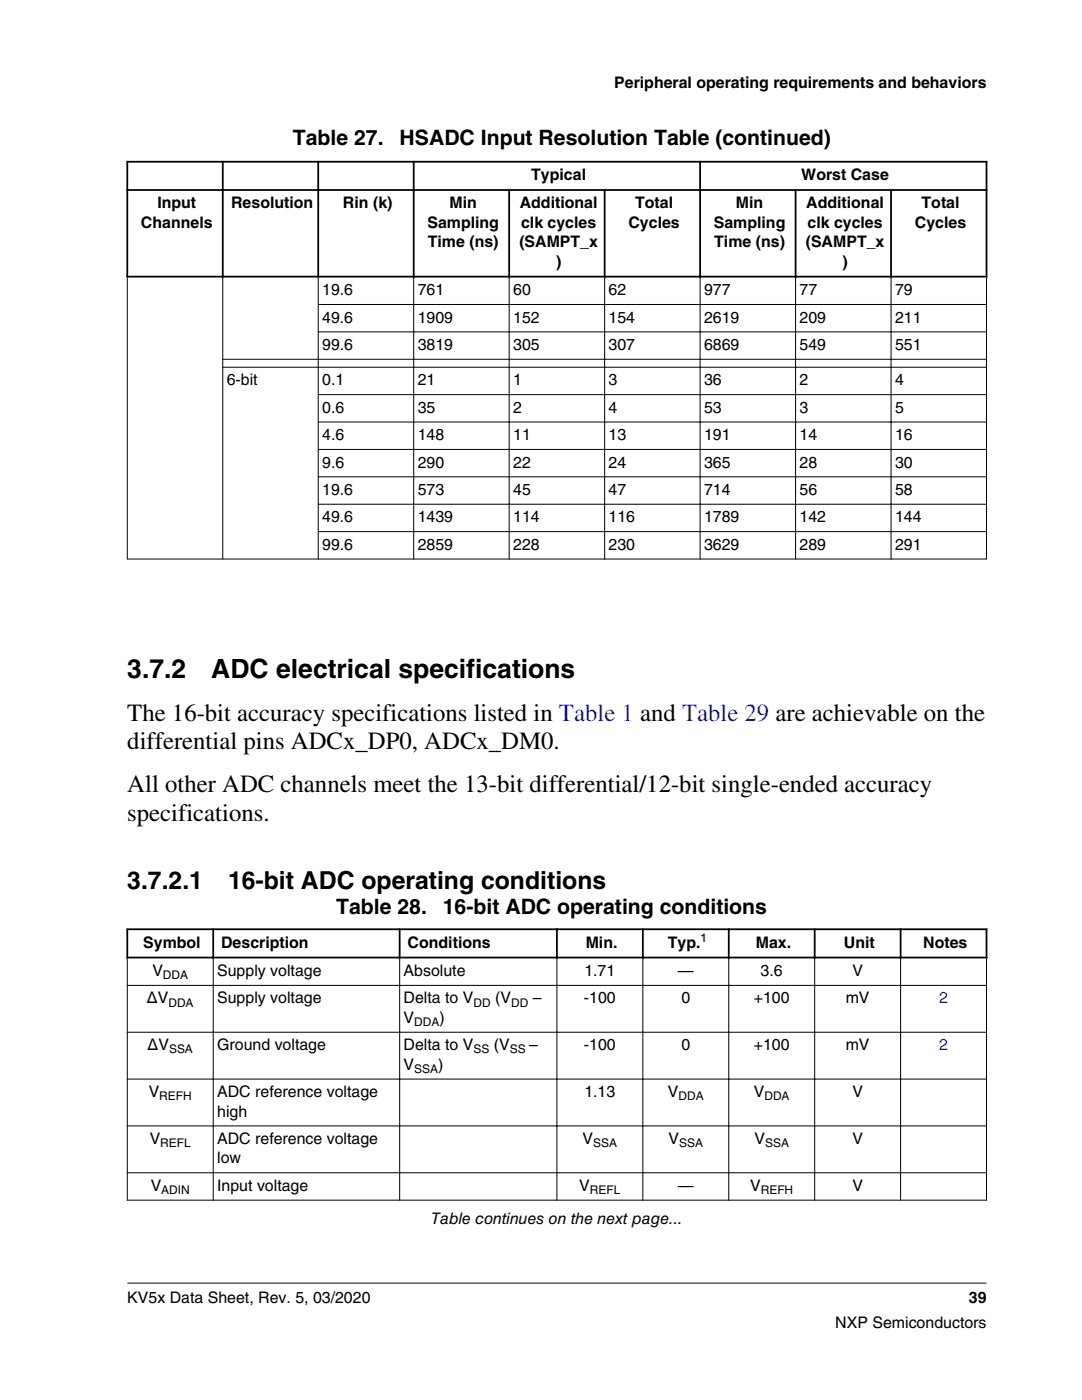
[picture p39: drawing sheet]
<svg xmlns="http://www.w3.org/2000/svg" width="216mm" height="279mm" viewBox="0 0 216 279" stroke-linecap="round" stroke-linejoin="round" font-family="sans-serif">
<defs><g id="words">
<g font-size="5.3">
<text x="25.4" y="135.3">3.7.2</text>
<text x="42.2" y="135.3">ADC electrical specifications</text>
</g>
<g font-size="4.9">
<text x="25.4" y="143.9">The 16-bit accuracy specifications listed in Table 1 and Table 29 are achievable on the</text>
<text x="25.4" y="149.5">differential pins ADCx_DP0, ADCx_DM0.</text>
<text x="25.4" y="158.1">All other ADC channels meet the 13-bit differential/12-bit single-ended accuracy</text>
<text x="25.4" y="163.8">specifications.</text>
<text x="25.4" y="177.5">3.7.2.1</text>
<text x="45.5" y="177.5">16-bit ADC operating conditions</text>
</g>
<g font-size="4.2">
<text x="58.4" y="29">Table 27.</text>
<text x="79.7" y="29">HSADC Input Resolution Table (continued)</text>
<text x="67.1" y="182.4">Table 28.</text>
<text x="88.4" y="182.4">16-bit ADC operating conditions</text>
</g>
<g font-size="3.2">
<text x="122.6" y="17.5">Peripheral operating requirements and behaviors</text>
<text x="106" y="36">Typical</text>
<text x="159.9" y="36">Worst Case</text>
<text x="31.4" y="41.6">Input</text>
<text x="46.1" y="41.6">Resolution</text>
<text x="68.4" y="41.6">Rin (k)</text>
<text x="89.7" y="41.6">Min</text>
<text x="103.7" y="41.6">Additional</text>
<text x="126.7" y="41.6">Total</text>
<text x="146.8" y="41.6">Min</text>
<text x="160.9" y="41.6">Additional</text>
<text x="183.9" y="41.6">Total</text>
<text x="28.1" y="45.5">Channels</text>
<text x="85.3" y="45.5">Sampling</text>
<text x="104" y="45.5">clk cycles</text>
<text x="125.4" y="45.5">Cycles</text>
<text x="142.4" y="45.5">Sampling</text>
<text x="161.1" y="45.5">clk cycles</text>
<text x="182.6" y="45.5">Cycles</text>
<text x="85.4" y="49.4">Time (ns)</text>
<text x="103.6" y="49.4">(SAMPT_x</text>
<text x="110.9" y="53.3">)</text>
<text x="142.5" y="49.4">Time (ns)</text>
<text x="160.8" y="49.4">(SAMPT_x</text>
<text x="168.1" y="53.3">)</text>
<text x="64.3" y="58.9">19.6</text>
<text x="83.3" y="58.9">761</text>
<text x="102.4" y="58.9">60</text>
<text x="121.4" y="58.9">62</text>
<text x="140.5" y="58.9">977</text>
<text x="159.5" y="58.9">77</text>
<text x="178.6" y="58.9">79</text>
<text x="64.3" y="64.4">49.6</text>
<text x="83.3" y="64.4">1909</text>
<text x="102.4" y="64.4">152</text>
<text x="121.4" y="64.4">154</text>
<text x="140.5" y="64.4">2619</text>
<text x="159.5" y="64.4">209</text>
<text x="178.6" y="64.4">211</text>
<text x="64.3" y="69.8">99.6</text>
<text x="83.3" y="69.8">3819</text>
<text x="102.4" y="69.8">305</text>
<text x="121.4" y="69.8">307</text>
<text x="140.5" y="69.8">6869</text>
<text x="159.5" y="69.8">549</text>
<text x="178.6" y="69.8">551</text>
<text x="45.2" y="76.9">6-bit</text>
<text x="64.3" y="76.9">0.1</text>
<text x="83.3" y="76.9">21</text>
<text x="102.4" y="76.9">1</text>
<text x="121.4" y="76.9">3</text>
<text x="140.5" y="76.9">36</text>
<text x="159.5" y="76.9">2</text>
<text x="178.6" y="76.9">4</text>
<text x="64.3" y="82.4">0.6</text>
<text x="83.3" y="82.4">35</text>
<text x="102.4" y="82.4">2</text>
<text x="121.4" y="82.4">4</text>
<text x="140.5" y="82.4">53</text>
<text x="159.5" y="82.4">3</text>
<text x="178.6" y="82.4">5</text>
<text x="64.3" y="87.8">4.6</text>
<text x="83.3" y="87.8">148</text>
<text x="102.4" y="87.8">11</text>
<text x="121.4" y="87.8">13</text>
<text x="140.5" y="87.8">191</text>
<text x="159.5" y="87.8">14</text>
<text x="178.6" y="87.8">16</text>
<text x="64.3" y="93.3">9.6</text>
<text x="83.3" y="93.3">290</text>
<text x="102.4" y="93.3">22</text>
<text x="121.4" y="93.3">24</text>
<text x="140.5" y="93.3">365</text>
<text x="159.5" y="93.3">28</text>
<text x="178.6" y="93.3">30</text>
<text x="64.3" y="98.8">19.6</text>
<text x="83.3" y="98.8">573</text>
<text x="102.4" y="98.8">45</text>
<text x="121.4" y="98.8">47</text>
<text x="140.5" y="98.8">714</text>
<text x="159.5" y="98.8">56</text>
<text x="178.6" y="98.8">58</text>
<text x="64.3" y="104.2">49.6</text>
<text x="83.3" y="104.2">1439</text>
<text x="102.4" y="104.2">114</text>
<text x="121.4" y="104.2">116</text>
<text x="140.5" y="104.2">1789</text>
<text x="159.5" y="104.2">142</text>
<text x="178.6" y="104.2">144</text>
<text x="64.3" y="109.7">99.6</text>
<text x="83.3" y="109.7">2859</text>
<text x="102.4" y="109.7">228</text>
<text x="121.4" y="109.7">230</text>
<text x="140.5" y="109.7">3629</text>
<text x="159.5" y="109.7">289</text>
<text x="178.6" y="109.7">291</text>
<text x="28.6" y="189.1">Symbol</text>
<text x="44.1" y="189.1">Description</text>
<text x="81.3" y="189.1">Conditions</text>
<text x="116.9" y="189.1">Min.</text>
<text x="133.3" y="189.1">Typ.</text>
<text x="150.8" y="189.1">Max.</text>
<text x="168.4" y="189.1">Unit</text>
<text x="184.2" y="189.1">Notes</text>
<text x="30.4" y="194.8">V</text>
<text x="43.3" y="194.8">Supply voltage</text>
<text x="80.5" y="194.8">Absolute</text>
<text x="116.6" y="194.8">1.71</text>
<text x="135.3" y="194.8">—</text>
<text x="151.8" y="194.8">3.6</text>
<text x="170.1" y="194.8">V</text>
<text x="29.3" y="200.3">ΔV</text>
<text x="43.3" y="200.3">Supply voltage</text>
<text x="80.5" y="200.3">Delta to V</text>
<text x="98.8" y="200.3">(V</text>
<text x="106.3" y="200.3">–</text>
<text x="116.5" y="200.3">-100</text>
<text x="136" y="200.3">0</text>
<text x="150.4" y="200.3">+100</text>
<text x="168.8" y="200.3">mV</text>
<text x="29.4" y="209.6">ΔV</text>
<text x="43.3" y="209.6">Ground voltage</text>
<text x="80.5" y="204.1">V</text>
<text x="80.5" y="209.6">Delta to V</text>
<text x="87.7" y="204.1">)</text>
<text x="98.5" y="209.6">(V</text>
<text x="105.6" y="209.6">–</text>
<text x="116.5" y="209.6">-100</text>
<text x="136" y="209.6">0</text>
<text x="150.4" y="209.6">+100</text>
<text x="168.8" y="209.6">mV</text>
<text x="80.5" y="213.5">V</text>
<text x="87.4" y="213.5">)</text>
<text x="29.7" y="219">V</text>
<text x="43.3" y="219">ADC reference voltage</text>
<text x="116.6" y="219">1.13</text>
<text x="133.3" y="219">V</text>
<text x="150.4" y="219">V</text>
<text x="170.1" y="219">V</text>
<text x="43.3" y="222.8">high</text>
<text x="29.9" y="228.3">V</text>
<text x="43.3" y="228.3">ADC reference voltage</text>
<text x="43.3" y="232.2">low</text>
<text x="116.3" y="228.3">V</text>
<text x="133.4" y="228.3">V</text>
<text x="150.5" y="228.3">V</text>
<text x="170.1" y="228.3">V</text>
<text x="30.1" y="237.7">V</text>
<text x="43.3" y="237.7">Input voltage</text>
<text x="115.6" y="237.7">V</text>
<text x="135.3" y="237.7">—</text>
<text x="149.7" y="237.7">V</text>
<text x="170.1" y="237.7">V</text>
<text x="86.1" y="244.2">Table continues on the next page...</text>
<text x="25.4" y="260">KV5x Data Sheet, Rev. 5, 03/2020</text>
<text x="193.3" y="260">39</text>
<text x="166.7" y="265">NXP Semiconductors</text>
</g>
<g font-size="3.2" fill="#00f">
<text x="187.4" y="200.3">2</text>
<text x="187.4" y="209.6">2</text>
</g>
<text font-size="2.4" fill="#00f" x="139.8" y="188.1">1</text>
<g font-size="2.4">
<text x="32.5" y="195.4">DDA</text>
<text x="33.6" y="200.9">DDA</text>
<text x="94.5" y="200.9">DD</text>
<text x="102" y="200.9">DD</text>
<text x="82.7" y="204.8">DDA</text>
<text x="33.7" y="210.2">SSA</text>
<text x="82.7" y="214.1">SSA</text>
<text x="94.5" y="210.2">SS</text>
<text x="101.7" y="210.2">SS</text>
<text x="31.8" y="219.6">REFH</text>
<text x="135.4" y="219.6">DDA</text>
<text x="152.5" y="219.6">DDA</text>
<text x="32" y="228.9">REFL</text>
<text x="118.4" y="228.9">SSA</text>
<text x="135.5" y="228.9">SSA</text>
<text x="152.7" y="228.9">SSA</text>
<text x="32.2" y="238.3">ADIN</text>
<text x="117.7" y="238.3">REFL</text>
<text x="151.8" y="238.3">REFH</text>
</g>
</g></defs>
<g fill="none" stroke="#000" stroke-width=".35">
<path d="M25.2 32.3h171.8M25.2 37.9h171.8M25.4 32.1v23.3M44.4 32.1v23.3M63.5 32.1v23.3M82.5 32.1v23.3M101.6 37.7v17.7M120.6 37.7v17.7M139.7 32.1v23.3M158.8 37.7v17.7M177.8 37.7v17.7M196.8 32.1v23.3"/>
<path d="M25.2 55.2h171.8"/>
</g>
<g fill="none" stroke="#000" stroke-width=".2">
<path d="M25.4 55.4v56.3M44.4 55.4v56.3M63.5 55.4v56.3M82.5 55v56.7M101.6 55v56.7M120.6 55v56.7M139.7 55v56.7M158.8 55v56.7M177.8 55v56.7M196.8 55.4v56.3M44.4 71.7h152.5M44.4 73.3h152.5"/>
<path d="M63.4 60.8h133.5M63.4 66.2h133.5M63.4 78.8h133.5M63.4 84.2h133.5M63.4 89.7h133.5M63.4 95.2h133.5M25.3 111.6h171.6M63.4 100.6h133.5M63.4 106.1h133.5"/>
</g>
<g fill="#fff">
<path d="M25.4 178.8h171.4v66.5h-171.4z" fill-rule="evenodd"/>
<path d="M25.6 185.6h16.8v5.3h-16.8z" fill-rule="evenodd"/>
<path d="M42.7 185.6h36.9v5.3h-36.9z" fill-rule="evenodd"/>
<path d="M79.9 185.6h31v5.3h-31z" fill-rule="evenodd"/>
<path d="M111.3 185.6h16.8v5.3h-16.8z" fill-rule="evenodd"/>
<path d="M128.4 185.6h16.8v5.3h-16.8z" fill-rule="evenodd"/>
<path d="M145.6 185.6h16.8v5.3h-16.8z" fill-rule="evenodd"/>
<path d="M162.7 185.6h16.8v5.3h-16.8z" fill-rule="evenodd"/>
<path d="M179.9 185.6h16.8v5.3h-16.8z" fill-rule="evenodd"/>
<path d="M25.5 191.3h17v5.3h-17z" fill-rule="evenodd"/>
<path d="M42.6 191.3h37.1v5.3h-37.1z" fill-rule="evenodd"/>
<path d="M79.8 191.3h31.2v5.3h-31.2z" fill-rule="evenodd"/>
<path d="M111.2 191.3h17v5.3h-17z" fill-rule="evenodd"/>
<path d="M128.4 191.3h16.9v5.3h-16.9z" fill-rule="evenodd"/>
<path d="M145.5 191.3h17v5.3h-17z" fill-rule="evenodd"/>
<path d="M162.6 191.3h17v5.3h-17z" fill-rule="evenodd"/>
<path d="M179.8 191.3h17v5.3h-17z" fill-rule="evenodd"/>
<path d="M25.5 196.7h17v9.2h-17z" fill-rule="evenodd"/>
<path d="M42.6 196.7h37.1v9.2h-37.1z" fill-rule="evenodd"/>
<path d="M79.8 196.7h31.2v9.2h-31.2z" fill-rule="evenodd"/>
<path d="M111.2 196.7h17v9.2h-17z" fill-rule="evenodd"/>
<path d="M128.4 196.7h16.9v9.2h-16.9z" fill-rule="evenodd"/>
<path d="M145.5 196.7h17v9.2h-17z" fill-rule="evenodd"/>
<path d="M162.6 196.7h17v9.2h-17z" fill-rule="evenodd"/>
<path d="M179.8 196.7h17v9.2h-17z" fill-rule="evenodd"/>
<path d="M25.5 206.1h17v9.2h-17z" fill-rule="evenodd"/>
<path d="M42.6 206.1h37.1v9.2h-37.1z" fill-rule="evenodd"/>
<path d="M79.8 206.1h31.2v9.2h-31.2z" fill-rule="evenodd"/>
<path d="M111.2 206.1h17v9.2h-17z" fill-rule="evenodd"/>
<path d="M128.4 206.1h16.9v9.2h-16.9z" fill-rule="evenodd"/>
<path d="M145.5 206.1h17v9.2h-17z" fill-rule="evenodd"/>
<path d="M162.6 206.1h17v9.2h-17z" fill-rule="evenodd"/>
<path d="M179.8 206.1h17v9.2h-17z" fill-rule="evenodd"/>
<path d="M25.5 215.4h17v9.2h-17z" fill-rule="evenodd"/>
<path d="M42.6 215.4h37.1v9.2h-37.1z" fill-rule="evenodd"/>
<path d="M79.8 215.4h31.2v9.2h-31.2z" fill-rule="evenodd"/>
<path d="M111.2 215.4h17v9.2h-17z" fill-rule="evenodd"/>
<path d="M128.4 215.4h16.9v9.2h-16.9z" fill-rule="evenodd"/>
<path d="M145.5 215.4h17v9.2h-17z" fill-rule="evenodd"/>
<path d="M162.6 215.4h17v9.2h-17z" fill-rule="evenodd"/>
<path d="M179.8 215.4h17v9.2h-17z" fill-rule="evenodd"/>
<path d="M25.5 224.8h17v9.2h-17z" fill-rule="evenodd"/>
<path d="M42.6 224.8h37.1v9.2h-37.1z" fill-rule="evenodd"/>
<path d="M79.8 224.8h31.2v9.2h-31.2z" fill-rule="evenodd"/>
<path d="M111.2 224.8h17v9.2h-17z" fill-rule="evenodd"/>
<path d="M128.4 224.8h16.9v9.2h-16.9z" fill-rule="evenodd"/>
<path d="M145.5 224.8h17v9.2h-17z" fill-rule="evenodd"/>
<path d="M162.6 224.8h17v9.2h-17z" fill-rule="evenodd"/>
<path d="M179.8 224.8h17v9.2h-17z" fill-rule="evenodd"/>
<path d="M25.5 234.1h17v5.3h-17z" fill-rule="evenodd"/>
<path d="M42.6 234.1h37.1v5.3h-37.1z" fill-rule="evenodd"/>
<path d="M79.8 234.1h31.2v5.3h-31.2z" fill-rule="evenodd"/>
<path d="M111.2 234.1h17v5.3h-17z" fill-rule="evenodd"/>
<path d="M128.4 234.1h16.9v5.3h-16.9z" fill-rule="evenodd"/>
<path d="M145.5 234.1h17v5.3h-17z" fill-rule="evenodd"/>
<path d="M162.6 234.1h17v5.3h-17z" fill-rule="evenodd"/>
<path d="M179.8 234.1h17v5.3h-17z" fill-rule="evenodd"/>
</g>
<path d="M25.2 185.5h171.8M25.2 191.1h171.8M25.4 185.3v6M42.5 185.3v6M79.7 185.3v6M111.1 185.3v6M128.3 185.3v6M145.4 185.3v6M162.6 185.3v6M179.7 185.3v6M196.9 185.3v6" fill="none" stroke="#000" stroke-width=".35"/>
<g fill="none" stroke="#000" stroke-width=".2">
<path d="M25.3 196.7h171.6M25.4 191.2v48.4M42.5 190.9v48.7M79.7 190.9v48.7M111.1 190.9v48.7M128.3 190.9v48.7M145.4 190.9v48.7M162.6 190.9v48.7M179.7 190.9v48.7M196.9 191.2v48.4M25.3 206h171.6M25.3 215.4h171.6"/>
<path d="M25.3 224.7h171.6M25.3 234.1h171.6M25.3 239.5h171.6M25.4 256.1h171.4"/>
</g>
<use href="#words"/>
</svg>
